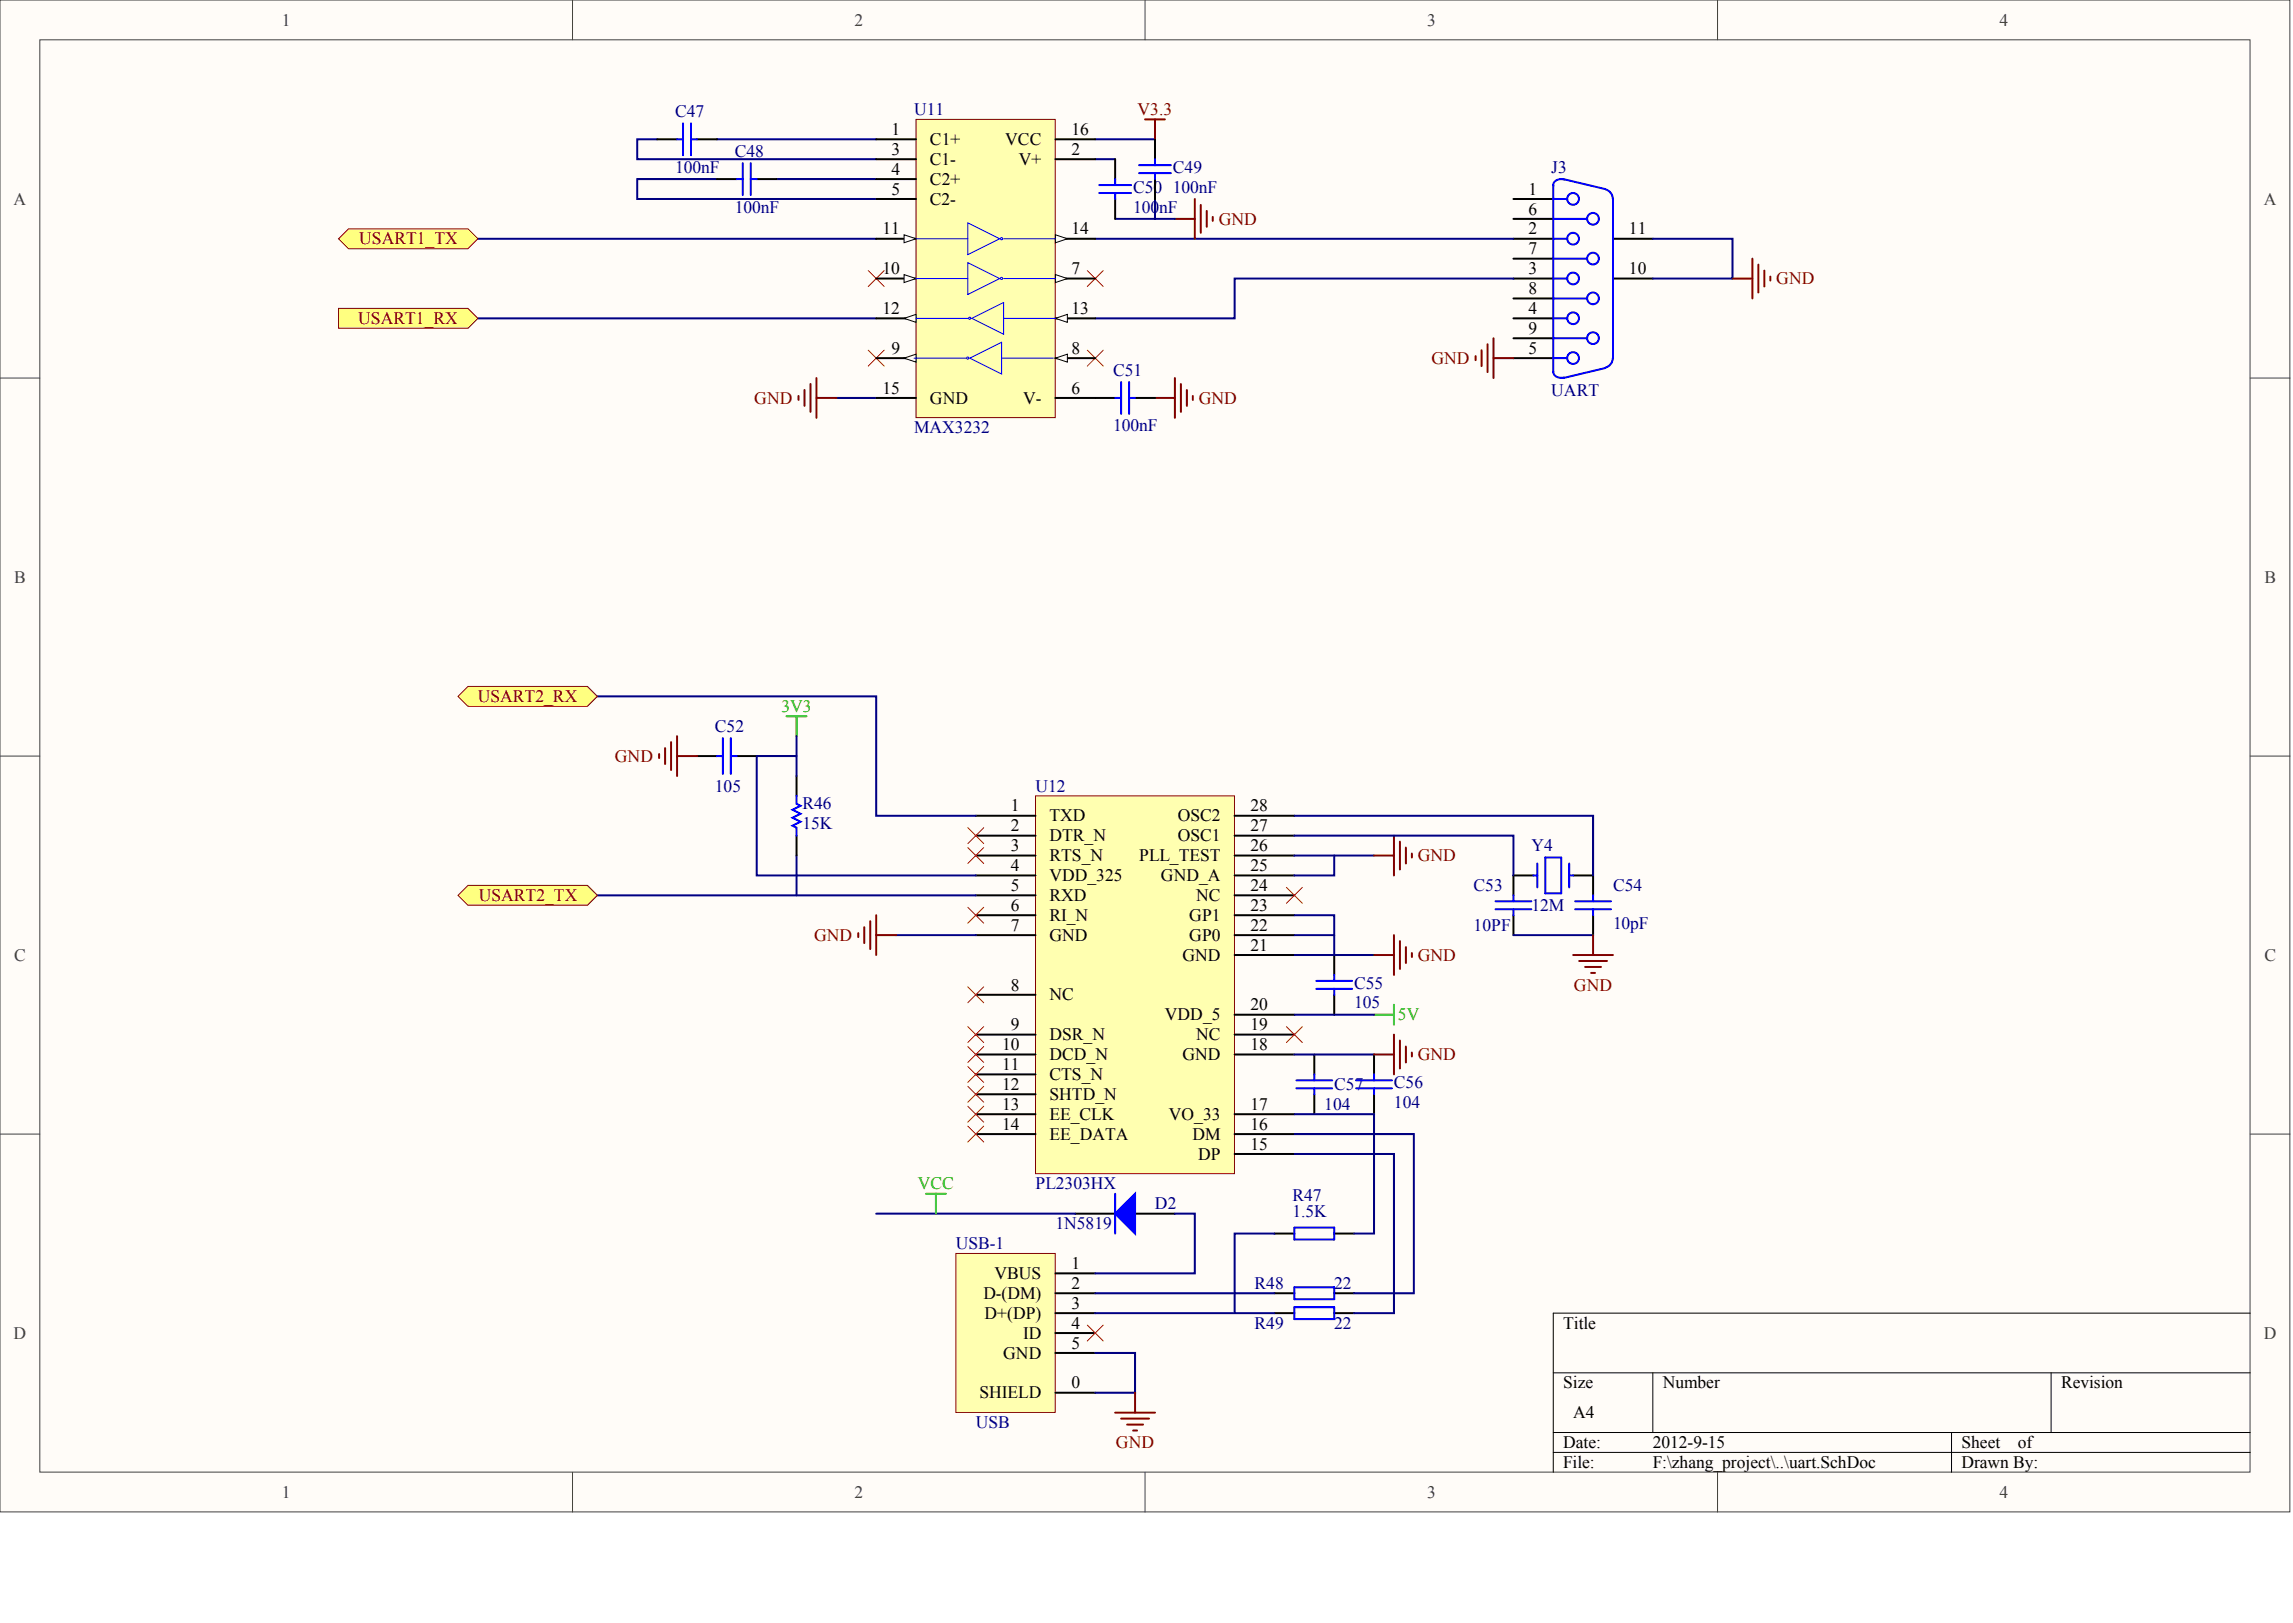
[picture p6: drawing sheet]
<svg xmlns="http://www.w3.org/2000/svg" width="840mm" height="594mm" viewBox="0 0 840 594" stroke-linecap="round" stroke-linejoin="round" font-family="sans-serif">
<defs><g id="words">
<g font-size="6.4" fill="#404040">
<text x="103.2" y="9.4">1</text>
<text x="312.9" y="9.4">2</text>
<text x="522.5" y="9.4">3</text>
<text x="732.2" y="9.4">4</text>
<text x="5" y="74.9">A</text>
<text x="828.9" y="74.9">A</text>
<text x="5.2" y="213.3">B</text>
<text x="829.1" y="213.3">B</text>
<text x="5.2" y="351.6">C</text>
<text x="829.1" y="351.6">C</text>
<text x="5" y="490">D</text>
<text x="828.9" y="490">D</text>
<text x="103.2" y="548.3">1</text>
<text x="312.9" y="548.3">2</text>
<text x="522.5" y="548.3">3</text>
<text x="732.2" y="548.3">4</text>
</g>
<g font-size="6.4" fill="#000080">
<text x="247.2" y="42.9">C47</text>
<text x="334.7" y="42.1">U11</text>
<text x="269.1" y="57.4">C48</text>
<text x="247.2" y="63.3">100nF</text>
<text x="429.5" y="63.3">C49</text>
<text x="568" y="63.3">J3</text>
<text x="414.9" y="70.5">C50</text>
<text x="429.5" y="70.5">100nF</text>
<text x="269.1" y="77.8">100nF</text>
<text x="414.9" y="77.8">100nF</text>
<text x="407.6" y="137.5">C51</text>
<text x="568" y="144.8">UART</text>
<text x="334.7" y="158.7">MAX3232</text>
<text x="407.6" y="157.9">100nF</text>
<text x="261.8" y="267.9">C52</text>
<text x="261.8" y="289.7">105</text>
<text x="379.2" y="289.7">U12</text>
<text x="293.9" y="296.3">R46</text>
<text x="293.9" y="303.6">15K</text>
<text x="560.7" y="311.6">Y4</text>
<text x="539.6" y="326.2">C53</text>
<text x="590.6" y="326.2">C54</text>
<text x="560.7" y="333.4">12M</text>
<text x="539.6" y="340.7">10PF</text>
<text x="590.6" y="340">10pF</text>
<text x="495.8" y="361.8">C55</text>
<text x="495.8" y="369.1">105</text>
<text x="488.5" y="399">C57</text>
<text x="510.4" y="398.3">C56</text>
<text x="484.9" y="406.3">104</text>
<text x="510.4" y="405.5">104</text>
<text x="379.2" y="435.4">PL2303HX</text>
<text x="422.9" y="442.7">D2</text>
<text x="473.2" y="439.8">R47</text>
<text x="386.5" y="450">1N5819</text>
<text x="473.2" y="445.6">1.5K</text>
<text x="350" y="457.2">USB-1</text>
<text x="459.4" y="471.8">R48</text>
<text x="488.5" y="471.8">22</text>
<text x="459.4" y="486.4">R49</text>
<text x="488.5" y="486.4">22</text>
<text x="357.3" y="522.8">USB</text>
</g>
<g font-size="6.4" fill="#800000">
<text x="416.6" y="42.1">V3.3</text>
<text x="446.2" y="82.2">GND</text>
<text x="131.5" y="89.5">USART1_TX</text>
<text x="650.4" y="104">GND</text>
<text x="131.2" y="118.6">USART1_RX</text>
<text x="524.1" y="133.2">GND</text>
<text x="276.2" y="147.7">GND</text>
<text x="439" y="147.7">GND</text>
<text x="174.9" y="257">USART2_RX</text>
<text x="225.2" y="278.8">GND</text>
<text x="519.2" y="315.2">GND</text>
<text x="175.3" y="329.8">USART2_TX</text>
<text x="298.1" y="344.4">GND</text>
<text x="519.2" y="351.6">GND</text>
<text x="576.3" y="362.6">GND</text>
<text x="519.2" y="388.1">GND</text>
<text x="408.6" y="530.1">GND</text>
</g>
<g font-size="6.4">
<text x="326.4" y="49.4">1</text>
<text x="340.5" y="53.1">C1+</text>
<text x="368.1" y="53.1">VCC</text>
<text x="392.3" y="49.4">16</text>
<text x="326.4" y="56.7">3</text>
<text x="392.3" y="56.7">2</text>
<text x="326.4" y="64">4</text>
<text x="340.5" y="60.3">C1-</text>
<text x="373" y="60.3">V+</text>
<text x="326.4" y="71.3">5</text>
<text x="340.5" y="67.6">C2+</text>
<text x="559.7" y="71.3">1</text>
<text x="340.5" y="74.9">C2-</text>
<text x="559.7" y="78.5">6</text>
<text x="323.2" y="85.8">11</text>
<text x="392.3" y="85.8">14</text>
<text x="559.7" y="85.8">2</text>
<text x="596.5" y="85.8">11</text>
<text x="559.7" y="93.1">7</text>
<text x="323.2" y="100.4">10</text>
<text x="392.3" y="100.4">7</text>
<text x="559.7" y="100.4">3</text>
<text x="596.5" y="100.4">10</text>
<text x="559.7" y="107.7">8</text>
<text x="323.2" y="115">12</text>
<text x="392.3" y="115">13</text>
<text x="559.7" y="115">4</text>
<text x="559.7" y="122.2">9</text>
<text x="326.4" y="129.5">9</text>
<text x="392.3" y="129.5">8</text>
<text x="559.7" y="129.5">5</text>
<text x="323.2" y="144.1">15</text>
<text x="340.5" y="147.7">GND</text>
<text x="374.6" y="147.7">V-</text>
<text x="392.3" y="144.1">6</text>
<text x="370.1" y="297">1</text>
<text x="457.9" y="297">28</text>
<text x="370.1" y="304.3">2</text>
<text x="384.3" y="300.7">TXD</text>
<text x="431.2" y="300.7">OSC2</text>
<text x="457.9" y="304.3">27</text>
<text x="370.1" y="311.6">3</text>
<text x="384.3" y="307.9">DTR_N</text>
<text x="431.2" y="307.9">OSC1</text>
<text x="457.9" y="311.6">26</text>
<text x="384.3" y="315.2">RTS_N</text>
<text x="417.2" y="315.2">PLL_TEST</text>
<text x="370.1" y="318.9">4</text>
<text x="384.3" y="322.5">VDD_325</text>
<text x="425.1" y="322.5">GND_A</text>
<text x="457.9" y="318.9">25</text>
<text x="370.1" y="326.2">5</text>
<text x="384.3" y="329.8">RXD</text>
<text x="438" y="329.8">NC</text>
<text x="457.9" y="326.2">24</text>
<text x="370.1" y="333.4">6</text>
<text x="457.9" y="333.4">23</text>
<text x="370.1" y="340.7">7</text>
<text x="384.3" y="337.1">RI_N</text>
<text x="435.5" y="337.1">GP1</text>
<text x="457.9" y="340.7">22</text>
<text x="384.3" y="344.4">GND</text>
<text x="435.5" y="344.4">GP0</text>
<text x="433" y="351.6">GND</text>
<text x="457.9" y="348">21</text>
<text x="370.1" y="362.6">8</text>
<text x="384.3" y="366.2">NC</text>
<text x="457.9" y="369.8">20</text>
<text x="370.1" y="377.1">9</text>
<text x="426.6" y="373.5">VDD_5</text>
<text x="457.9" y="377.1">19</text>
<text x="384.3" y="380.8">DSR_N</text>
<text x="438" y="380.8">NC</text>
<text x="366.9" y="384.4">10</text>
<text x="384.3" y="388.1">DCD_N</text>
<text x="433" y="388.1">GND</text>
<text x="457.9" y="384.4">18</text>
<text x="366.9" y="391.7">11</text>
<text x="384.3" y="395.3">CTS_N</text>
<text x="366.9" y="399">12</text>
<text x="366.9" y="406.3">13</text>
<text x="384.3" y="402.6">SHTD_N</text>
<text x="457.9" y="406.3">17</text>
<text x="366.9" y="413.5">14</text>
<text x="384.3" y="409.9">EE_CLK</text>
<text x="428" y="409.9">VO_33</text>
<text x="457.9" y="413.5">16</text>
<text x="384.3" y="417.2">EE_DATA</text>
<text x="436.6" y="417.2">DM</text>
<text x="438.7" y="424.5">DP</text>
<text x="457.9" y="420.8">15</text>
<text x="392.3" y="464.5">1</text>
<text x="364.1" y="468.2">VBUS</text>
<text x="392.3" y="471.8">2</text>
<text x="360.1" y="475.4">D-(DM)</text>
<text x="392.3" y="479.1">3</text>
<text x="360.5" y="482.7">D+(DP)</text>
<text x="374.6" y="490">ID</text>
<text x="392.3" y="486.4">4</text>
<text x="572.4" y="486.4">Title</text>
<text x="367.4" y="497.3">GND</text>
<text x="392.3" y="493.7">5</text>
<text x="392.3" y="508.2">0</text>
<text x="572.4" y="508.2">Size</text>
<text x="608.9" y="508.2">Number</text>
<text x="754.7" y="508.2">Revision</text>
<text x="358.7" y="511.9">SHIELD</text>
<text x="576" y="519.1">A4</text>
<text x="572.4" y="530.1">Date:</text>
<text x="605.2" y="530.1">2012-9-15</text>
<text x="718.2" y="530.1">Sheet</text>
<text x="738.8" y="530.1">of</text>
<text x="572.4" y="537.3">File:</text>
<text x="605.2" y="537.3">F:\zhang_project\..\uart.SchDoc</text>
<text x="718.2" y="537.3">Drawn By:</text>
</g>
<g font-size="6.4" fill="#00bf00">
<text x="286.1" y="260.6">3V3</text>
<text x="511.9" y="373.5">5V</text>
<text x="336.1" y="435.4">VCC</text>
</g>
</g></defs>
<g fill="#fffcf8" stroke="#404040" stroke-width=".37">
<path d="M0 0h838.5v553.4h-838.5z"/>
<path d="M14.6 14.6h809.3v524.2h-809.3z"/>
</g>
<path d="M209.6 0v14.6M419.3 0v14.6M628.9 0v14.6M0 138.4h14.6M824 138.4h14.5M0 276.7h14.6M824 276.7h14.5M0 415.1h14.6M824 415.1h14.5M209.6 538.9v14.6M419.3 538.9v14.6M628.9 538.9v14.6" fill="none" stroke="#404040" stroke-width=".37"/>
<path d="M824 480.7h-255.3v58.2M568.7 502.5h255.3M605.2 502.5v21.9M751 502.5v21.9M568.7 524.4h255.3M568.7 531.6h255.3M714.6 524.4v14.5" fill="none" stroke="#000" stroke-width=".37"/>
<path d="M175 87.4h145.8M175 116.5h145.8" fill="none" stroke="#000080" stroke-width=".73"/>
<path d="M379.2 291.3h72.8v138.3h-72.8z" fill="#ffffb0" stroke="#800000" stroke-width=".37"/>
<g fill="none" stroke="#000" stroke-width=".73">
<path d="M255.2 276.7h7.3M269.8 276.7h7.3M357.3 298.6h21.9M452.1 298.6h21.9M357.3 305.9h21.9M357.3 313.2h21.9M452.1 305.9h21.9M452.1 313.2h21.9M357.3 320.4h21.9M357.3 327.7h21.9M357.3 335h21.9M452.1 320.4h21.9"/>
<path d="M452.1 327.7h21.9M452.1 335h21.9M357.3 342.3h21.9M452.1 342.3h21.9M452.1 349.6h21.9M488.5 349.6v7.3M357.3 364.1h21.9M357.3 378.7h21.9M452.1 378.7h21.9M452.1 371.4h21.9M488.5 364.1v7.3M357.3 386h21.9"/>
<path d="M357.3 393.3h21.9M452.1 386h21.9M481.2 386v7.3M503.1 386v7.3M357.3 400.6h21.9M357.3 407.8h21.9M357.3 415.1h21.9M452.1 407.8h21.9M452.1 415.1h21.9M481.2 400.6v7.2M503.1 400.6v7.2M452.1 422.4h21.9"/>
</g>
<path d="M291.7 276.7h-14.6v43.7h80.2M474 313.2h29.1M488.5 313.2v7.2h-14.5M474 335h14.5v14.6M328.1 342.3h29.2M474 342.3h14.5M474 371.4h29.1M474 386h29.1" fill="none" stroke="#000080" stroke-width=".73"/>
<g fill="none" stroke="#f00" stroke-width=".37">
<path d="M354.4 310.2l5.8 5.9M354.4 303l5.8 5.8M360.2 310.2l-5.8 5.9M360.2 303l-5.8 5.8M354.4 332.1l5.8 5.8M360.2 332.1l-5.8 5.8M471 324.8l5.9 5.8M476.9 324.8l-5.9 5.8M354.4 361.2l5.8 5.9M354.4 375.8l5.8 5.8M360.2 361.2l-5.8 5.9M360.2 375.8l-5.8 5.8"/>
<path d="M471 375.8l5.9 5.8M476.9 375.8l-5.9 5.8M354.4 383.1l5.8 5.8M354.4 390.4l5.8 5.8M354.4 397.6l5.8 5.9M360.2 383.1l-5.8 5.8M360.2 390.4l-5.8 5.8M360.2 397.6l-5.8 5.9M354.4 404.9l5.8 5.8M354.4 412.2l5.8 5.8M360.2 404.9l-5.8 5.8M360.2 412.2l-5.8 5.8"/>
</g>
<g fill="none" stroke="#00f" stroke-width=".73">
<path d="M262.5 276.7h2.2M264.7 270.2v13.1M267.6 276.7h2.2M267.6 270.2v13.1M482 359h13.1M488.5 356.9v2.1M482 362h13.1M488.5 362v2.1M474.7 398.4h13.1M474.7 395.5h13.1M481.2 393.3v2.2M481.2 398.4v2.2"/>
<path d="M496.6 398.4h13.1M496.6 395.5h13.1M503.1 393.3v2.2M503.1 398.4v2.2"/>
</g>
<path d="M503.1 371.4h7.3M510.4 367.8v7.3" fill="none" stroke="#00bf00" stroke-width=".73"/>
<path d="M350 458.8h36.4v58.2h-36.4z" fill="#ffffb0" stroke="#800000" stroke-width=".37"/>
<g fill="none" stroke="#000" stroke-width=".73">
<path d="M240.6 51h7.3M255.2 51h7.3M408.3 58.3v7.3M422.9 51v7.3M262.5 65.6h7.3M277.1 65.6h7.3M408.3 72.8v7.3M422.9 65.6v7.2M554.2 72.8h14.5M554.2 87.4h14.5M554.2 80.1h14.5M554.2 94.7h14.5"/>
<path d="M590.6 87.4h14.6M554.2 102h14.5M554.2 116.5h14.5M554.2 109.2h14.5M590.6 102h14.6M554.2 131.1h14.5M554.2 123.8h14.5M401 145.7h7.3M415.6 145.7h7.3M291.7 284v7.3M291.7 305.9v7.3M554.2 335v7.3"/>
<path d="M561.5 320.4h-7.3v7.3M576 320.4h7.3v7.3M583.3 335v7.3M393.7 444.2h14.6M415.6 444.2h14.6M466.7 451.5h7.3M488.5 451.5h7.3M386.5 466.1h14.5M386.5 473.4h14.5M466.7 473.4h7.3M488.5 473.4h7.3M386.5 480.7h14.5"/>
<path d="M386.5 487.9h14.5M386.5 495.2h14.5M466.7 480.7h7.3M488.5 480.7h7.3M386.5 509.8h14.5"/>
</g>
<g fill="none" stroke="#00f" stroke-width=".73">
<path d="M247.9 51h2.2M250.1 45.2v11.6M253 45.2v11.6M253 51h2.2M272 59.7v11.7M274.9 59.7v11.7M422.9 58.3v2.2M269.8 65.6h2.2M274.9 65.6h2.2M402.5 67.7h11.7M402.5 70.7h11.7M408.3 65.6v2.1"/>
<path d="M408.3 70.7v2.1M417.1 60.5h11.6M417.1 63.4h11.6M422.9 63.4v2.2M568.7 72.8h5.2M568.7 67.7v68.5M572.4 65.6l15.3 3.6M572.7 65.7a2.76 2.76 0 0 0-3.9 2.3M587.9 69.3l1.7 1.1 .7 1.1 .2 1.3M590.6 72.8v58.3M568.7 87.4h5.2M568.7 80.1h12.4"/>
<path d="M568.7 94.7h12.4M568.7 102h5.2M568.7 116.5h5.2M568.7 109.2h12.4M410.5 139.8v11.7M413.4 139.8v11.7M568.7 131.1h5.2M568.7 123.8h12.4M568.8 136a2.85 2.85 0 0 0 3.9 2.1M587.7 134.7l-15.3 3.7M590.5 131.1l-.2 1.3-.7 1.1-1.7 1M408.3 145.7h2.2"/>
<path d="M413.4 145.7h2.2M291.7 291.3v2.9l1.4 .8-2.9 1.4 2.9 1.5-2.9 1.4 2.9 1.5-2.9 1.4 1.5 .8v2.9M562.9 316.1v8.7M565.8 313.9h5.9v13.1h-5.9zM574.6 316.1v8.7M547.6 332.8h13.1M547.6 329.9h13.1M554.2 327.7v2.2M554.2 332.8v2.2M561.5 320.4h1.4M574.6 320.4h1.4M576.8 332.8h13.1"/>
<path d="M576.8 329.9h13.1M583.3 327.7v2.2M583.3 332.8v2.2M408.3 437v14.5M474 449.3h14.5v4.4h-14.5zM474 471.2h14.5v4.4h-14.5zM474 478.5h14.5v4.3h-14.5z"/>
<circle cx="576" cy="72.8" r="2.15"/>
<circle cx="576" cy="87.4" r="2.15"/>
<circle cx="583.3" cy="94.6" r="2.15"/>
<circle cx="583.3" cy="80.1" r="2.15"/>
<circle cx="576" cy="116.5" r="2.15"/>
<circle cx="576" cy="101.9" r="2.15"/>
<circle cx="583.3" cy="109.2" r="2.15"/>
<circle cx="576" cy="131.1" r="2.15"/>
<circle cx="583.3" cy="123.8" r="2.15"/>
</g>
<g fill="none" stroke="#000080" stroke-width=".73">
<path d="M240.6 51h-7.3v7.3h87.5M262.5 51h58.3M401 51h21.9M401 58.3h7.3M262.5 65.6h-29.2v7.2h87.5M284.4 65.6h36.4M422.9 72.8v7.3M401 87.4h153.2M408.3 80.1h21.9M605.2 87.4h29.2v14.6h-29.2M554.2 102h-102.1v14.5h-51.1M306.2 145.7h14.6"/>
<path d="M218.7 254.9h102.1v43.7h36.5M291.7 269.5v14.5M474 298.6h109.3v21.8M291.7 313.2v14.5M474 305.9h80.2v14.5M218.7 327.7h138.6M474 349.6h29.1M554.2 342.3h29.1M474 415.1h43.7v58.3h-21.9M474 407.8h29.1v43.7h-7.3M474 422.4h36.4v58.3h-14.6M320.8 444.2h72.9"/>
<path d="M430.2 444.2h7.3v21.9h-36.5M466.7 451.5h-14.6v29.2M401 473.4h65.7M401 495.2h14.6v14.6h-14.6M401 480.7h65.7"/>
</g>
<path d="M317.9 99.1l5.8 5.8M323.7 99.1l-5.8 5.8M398.1 99.1l5.9 5.8M404 99.1l-5.9 5.8M317.9 128.2l5.8 5.8M323.7 128.2l-5.8 5.8M398.1 128.2l5.9 5.8M404 128.2l-5.9 5.8M398.1 485l5.9 5.9M404 485l-5.9 5.9" fill="none" stroke="#f00" stroke-width=".37"/>
<path d="M288 262.2h7.3M291.7 262.2v7.3M339.1 437h7.3M342.7 437v7.2" fill="none" stroke="#00bf00" stroke-width=".73"/>
<path d="M408.3 444.2l7.3-7.2v14.5z" fill="#00f" stroke="#00f" stroke-width=".73"/>
<g fill="none" stroke="#800000" stroke-width=".73">
<path d="M419.3 43.7h7.3M422.9 43.7v7.3M437.5 72.8v14.6M439.7 75v10.2M441.9 77.2v5.8M444.1 79.4v1.4M430.2 80.1h7.3M641.7 94.7v14.5M643.9 96.9v10.2M646 99.1v5.8M634.4 102h7.3M648.2 101.2v1.5"/>
<path d="M430.2 138.4v14.5M540.3 130.4v1.4M542.5 128.2v5.8M544.7 126v10.2M546.9 123.8v14.6M546.9 131.1h7.3M422.9 145.7h7.3M432.4 140.6v10.2M434.6 142.7v5.9M436.8 144.9v1.5M241.4 276v1.5M243.5 273.8v5.9"/>
<path d="M245.7 271.7v10.1M247.9 269.5v14.5M247.9 276.7h7.3M503.1 313.2h7.3M510.4 305.9v14.5M512.6 308.1v10.2M514.8 310.2v5.9M517 312.4v1.5M316.5 339.4v5.8M318.6 337.2v10.2M320.8 335v14.6M314.3 341.6v1.4"/>
<path d="M320.8 342.3h7.3M503.1 349.6h7.3M510.4 342.3v14.6M512.6 344.5v10.2M514.8 346.7v5.8M517 348.8v1.5M576 349.6h14.6M578.2 351.8h10.2M580.4 353.9h5.8M582.6 356.1h1.5M583.3 342.3v7.3M510.4 378.7v14.6"/>
<path d="M503.1 386h7.3M512.6 380.9v10.2M514.8 383.1v5.8M517 385.3v1.4M408.3 517.1h14.6M410.5 519.3h10.2M415.6 509.8v7.3M412.7 521.4h5.8M414.9 523.6h1.5"/>
</g>
<path d="M335.4 43.7h51v109.2h-51z" fill="#ffffb0" stroke="#800000" stroke-width=".37"/>
<path d="M386.5 116.5h14.5" fill="none" stroke="#000" stroke-width=".73"/>
<path d="M386.5 116.5l4.3-1.4v2.9z" fill="#fffcf8" stroke="#000" stroke-width=".37"/>
<path d="M320.8 102h14.6" fill="none" stroke="#000" stroke-width=".73"/>
<path d="M331 100.5l4.4 1.5-4.4 1.4z" fill="#fffcf8" stroke="#000" stroke-width=".37"/>
<path d="M320.8 87.4h14.6" fill="none" stroke="#000" stroke-width=".73"/>
<path d="M331 85.9l4.4 1.5-4.4 1.5z" fill="#fffcf8" stroke="#000" stroke-width=".37"/>
<path d="M386.5 131.1h14.5" fill="none" stroke="#000" stroke-width=".73"/>
<path d="M386.5 131.1l4.3-1.5v3z" fill="#fffcf8" stroke="#000" stroke-width=".37"/>
<path d="M320.8 116.5h14.6" fill="none" stroke="#000" stroke-width=".73"/>
<path d="M331 116.5l4.4-1.4v2.9z" fill="#fffcf8" stroke="#000" stroke-width=".37"/>
<path d="M320.8 131.1h14.6" fill="none" stroke="#000" stroke-width=".73"/>
<path d="M331 131.1l4.4-1.5v3z" fill="#fffcf8" stroke="#000" stroke-width=".37"/>
<path d="M386.5 87.4h14.5" fill="none" stroke="#000" stroke-width=".73"/>
<path d="M386.5 85.9l4.3 1.5-4.3 1.5z" fill="#fffcf8" stroke="#000" stroke-width=".37"/>
<path d="M386.5 102h14.5" fill="none" stroke="#000" stroke-width=".73"/>
<path d="M386.5 100.5l4.3 1.5-4.3 1.4z" fill="#fffcf8" stroke="#000" stroke-width=".37"/>
<path d="M320.8 51h14.6M320.8 58.3h14.6M386.5 51h14.5M386.5 58.3h14.5M320.8 65.6h14.6M320.8 72.8h14.6M320.8 145.7h14.6M386.5 145.7h14.5" fill="none" stroke="#000" stroke-width=".73"/>
<g fill="none" stroke="#00f" stroke-width=".37">
<path d="M335.4 87.4h19M354.4 81.6l11.6 5.8-11.6 5.8zM354.4 96.1l11.6 5.9-11.6 5.8zM367.5 87.4h19M335.4 116.5h19M335.4 102h19M355.8 116.5l11.7-5.8v11.7zM367.5 116.5h19M367.5 102h19M334.7 131.1h18.9M355.1 131.1l11.7-5.8v11.6zM366.8 131.1h18.9"/>
<circle cx="366.7" cy="87.4" r=".4"/>
<circle cx="355.1" cy="116.5" r=".4"/>
<circle cx="366.7" cy="101.9" r=".4"/>
<circle cx="354.3" cy="131.1" r=".4"/>
</g>
<path d="M299 138.4v14.5M292.4 144.9v1.5M294.6 142.7v5.9M296.8 140.6v10.2M299 145.7h7.2" fill="none" stroke="#800000" stroke-width=".73"/>
<g fill="#ffff80" stroke="#800000" stroke-width=".37">
<path d="M124 87.4l3.6-3.6h43.8l3.6 3.6-3.6 3.6h-43.8z" fill-rule="evenodd"/>
<path d="M124 112.9h47.4l3.6 3.6-3.6 3.7h-47.4z" fill-rule="evenodd"/>
<path d="M167.7 327.7l3.7-3.6h43.7l3.6 3.6-3.6 3.7h-43.7z" fill-rule="evenodd"/>
<path d="M167.7 254.9l3.7-3.6h43.7l3.6 3.6-3.6 3.6h-43.7z" fill-rule="evenodd"/>
</g>
<use href="#words"/>
</svg>
